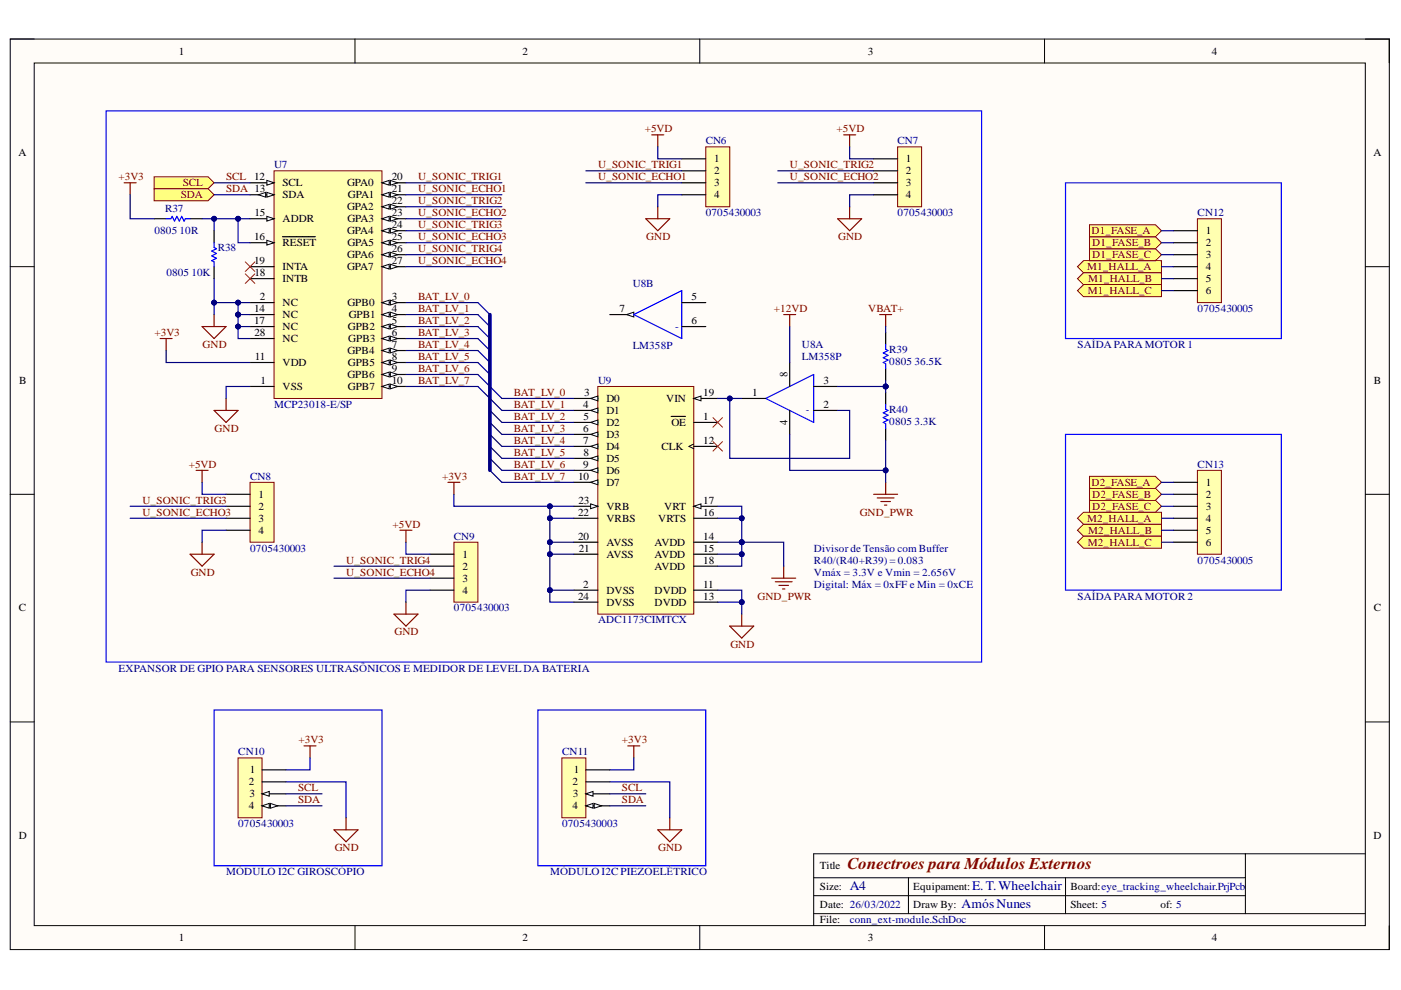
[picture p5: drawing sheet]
<svg xmlns="http://www.w3.org/2000/svg" width="297mm" height="210mm" viewBox="0 0 297 210" stroke-linecap="round" stroke-linejoin="round" font-family="sans-serif">
<defs><g id="words">
<text font-size="3.5" fill="#800000" x="179.7" y="184.3">Conectroes para Módulos Externos</text>
<g font-size="2.8" fill="#000080">
<text x="180.2" y="188.8">A4</text>
<text x="206.1" y="188.8">E. T.Wheelchair</text>
<text x="203.8" y="192.6">AmósNunes</text>
</g>
<g font-size="2.4">
<text x="167" y="79.9" transform="rotate(-90 167 79.9)">8</text>
<text x="167" y="90.1" transform="rotate(-90 167 90.1)">4</text>
</g>
<g font-size="2.3">
<text x="37.9" y="11.6">1</text>
<text x="110.8" y="11.6">2</text>
<text x="184" y="11.6">3</text>
<text x="257" y="11.6">4</text>
<text x="3.9" y="33.1">A</text>
<text x="151.4" y="34.4">1</text>
<text x="192.1" y="34.4">1</text>
<text x="291.2" y="33.1">A</text>
<text x="53.9" y="38.2">12</text>
<text x="59.9" y="39.5">SCL</text>
<text x="73.6" y="39.5">GPA0</text>
<text x="83.1" y="38.2">20</text>
<text x="83.1" y="40.7">21</text>
<text x="151.4" y="36.9">2</text>
<text x="151.4" y="39.5">3</text>
<text x="192.1" y="36.9">2</text>
<text x="192.1" y="39.5">3</text>
<text x="54" y="45.8">15</text>
<text x="59.9" y="42">SDA</text>
<text x="59.9" y="47.1">ADDR</text>
<text x="73.6" y="44.5">GPA2</text>
<text x="73.7" y="47.1">GPA3</text>
<text x="73.8" y="42">GPA1</text>
<text x="83.1" y="43.3">22</text>
<text x="83.1" y="45.8">23</text>
<text x="151.4" y="42">4</text>
<text x="192.1" y="42">4</text>
<text x="53.9" y="51">16</text>
<text x="59.9" y="52.2">RESET</text>
<text x="73.6" y="49.7">GPA4</text>
<text x="73.7" y="52.2">GPA5</text>
<text x="83.1" y="48.3">24</text>
<text x="83.1" y="51">25</text>
<text x="83.1" y="53.5">26</text>
<text x="255.7" y="49.7">1</text>
<text x="255.7" y="52.2">2</text>
<text x="53.9" y="56">19</text>
<text x="54" y="58.6">18</text>
<text x="59.9" y="59.8">INTB</text>
<text x="59.9" y="57.3">INTA</text>
<text x="73.6" y="54.8">GPA6</text>
<text x="73.6" y="57.3">GPA7</text>
<text x="83.1" y="56">27</text>
<text x="255.7" y="54.8">3</text>
<text x="255.7" y="57.3">4</text>
<text x="255.7" y="59.8">5</text>
<text x="55.1" y="63.6">2</text>
<text x="59.9" y="64.9">NC</text>
<text x="73.7" y="64.9">GPB0</text>
<text x="83.1" y="63.6">3</text>
<text x="146.6" y="63.6">5</text>
<text x="255.7" y="62.4">6</text>
<text x="53.9" y="66.2">14</text>
<text x="53.9" y="68.7">17</text>
<text x="54" y="71.3">28</text>
<text x="59.9" y="67.4">NC</text>
<text x="59.9" y="70">NC</text>
<text x="73.8" y="70">GPB2</text>
<text x="73.9" y="67.4">GPB1</text>
<text x="83.1" y="66.2">4</text>
<text x="83.1" y="68.7">5</text>
<text x="83.1" y="71.3">6</text>
<text x="131.4" y="66.2">7</text>
<text x="146.6" y="68.7">6</text>
<text x="54" y="76.3">11</text>
<text x="59.9" y="77.6">VDD</text>
<text x="59.9" y="72.5">NC</text>
<text x="73.7" y="75.1">GPB4</text>
<text x="73.8" y="77.6">GPB5</text>
<text x="73.8" y="72.5">GPB3</text>
<text x="83.1" y="73.8">7</text>
<text x="83.1" y="76.3">8</text>
<text x="4.1" y="81.4">B</text>
<text x="55.2" y="81.4">1</text>
<text x="59.9" y="82.7">VSS</text>
<text x="73.7" y="80.1">GPB6</text>
<text x="73.8" y="82.7">GPB7</text>
<text x="83.1" y="78.9">9</text>
<text x="83.1" y="81.4">10</text>
<text x="123.8" y="83.9">3</text>
<text x="149.1" y="83.9">19</text>
<text x="159.4" y="83.9">1</text>
<text x="174.6" y="81.4">3</text>
<text x="291.3" y="81.4">B</text>
<text x="123.7" y="86.5">4</text>
<text x="123.7" y="89">5</text>
<text x="128.6" y="85.2">D0</text>
<text x="128.6" y="87.7">D1</text>
<text x="141.3" y="85.2">VIN</text>
<text x="149.1" y="89">1</text>
<text x="174.6" y="86.5">2</text>
<text x="123.7" y="91.5">6</text>
<text x="123.7" y="94.2">7</text>
<text x="128.6" y="90.3">D2</text>
<text x="128.6" y="92.9">D3</text>
<text x="128.6" y="95.4">D4</text>
<text x="140.2" y="95.4">CLK</text>
<text x="142.4" y="90.3">OE</text>
<text x="149.1" y="94.2">12</text>
<text x="122.6" y="101.8">10</text>
<text x="123.7" y="99.2">9</text>
<text x="123.7" y="96.7">8</text>
<text x="128.6" y="98">D5</text>
<text x="128.6" y="100.5">D6</text>
<text x="54.8" y="105.6">1</text>
<text x="122.6" y="106.8">23</text>
<text x="128.6" y="103">D7</text>
<text x="149.1" y="106.8">17</text>
<text x="255.7" y="103">1</text>
<text x="255.7" y="105.6">2</text>
<text x="54.8" y="108.1">2</text>
<text x="54.8" y="110.6">3</text>
<text x="54.8" y="113.2">4</text>
<text x="122.6" y="109.4">22</text>
<text x="128.6" y="110.6">VRBS</text>
<text x="128.6" y="108.1">VRB</text>
<text x="139.6" y="110.6">VRTS</text>
<text x="140.8" y="108.1">VRT</text>
<text x="149.1" y="109.4">16</text>
<text x="255.7" y="108.1">3</text>
<text x="255.7" y="110.6">4</text>
<text x="255.7" y="113.2">5</text>
<text x="98" y="118.2">1</text>
<text x="122.6" y="114.4">20</text>
<text x="122.7" y="117">21</text>
<text x="128.6" y="115.7">AVSS</text>
<text x="128.6" y="118.2">AVSS</text>
<text x="138.8" y="115.7">AVDD</text>
<text x="138.8" y="118.2">AVDD</text>
<text x="149.1" y="114.4">14</text>
<text x="149.1" y="117">15</text>
<text x="149.1" y="119.5">18</text>
<text x="255.7" y="115.7">6</text>
<text x="98" y="120.8">2</text>
<text x="98" y="123.3">3</text>
<text x="98" y="125.8">4</text>
<text x="123.7" y="124.6">2</text>
<text x="128.6" y="125.8">DVSS</text>
<text x="138.8" y="125.8">DVDD</text>
<text x="138.8" y="120.8">AVDD</text>
<text x="149.1" y="124.6">11</text>
<text x="4" y="129.6">C</text>
<text x="122.6" y="127.1">24</text>
<text x="128.6" y="128.4">DVSS</text>
<text x="138.8" y="128.4">DVDD</text>
<text x="149.1" y="127.1">13</text>
<text x="291.3" y="129.6">C</text>
<text x="52.8" y="166.5">2</text>
<text x="52.9" y="164">1</text>
<text x="121.4" y="166.5">2</text>
<text x="121.6" y="164">1</text>
<text x="52.8" y="171.6">4</text>
<text x="52.9" y="169">3</text>
<text x="121.4" y="171.6">4</text>
<text x="121.5" y="169">3</text>
<text x="4" y="177.9">D</text>
<text x="291.2" y="177.9">D</text>
<text x="173.8" y="184.3">Title</text>
<text x="173.8" y="188.6">Size:</text>
<text x="193.6" y="188.6">Equipament:</text>
<text x="226.9" y="188.6">Board:eye_tracking_wheelchair.PrjPcb</text>
<text x="173.8" y="192.4">Date: 26/03/2022</text>
<text x="173.8" y="195.7">File:</text>
<text x="193.6" y="192.4">Draw By:</text>
<text x="226.9" y="192.4">Sheet: 5</text>
<text x="246.1" y="192.4">of: 5</text>
<text x="37.9" y="199.5">1</text>
<text x="110.8" y="199.5">2</text>
<text x="184" y="199.5">3</text>
<text x="257" y="199.5">4</text>
</g>
<g font-size="2.3" fill="#800000">
<text x="136.7" y="28.1">+5VD</text>
<text x="177.4" y="28.1">+5VD</text>
<text x="126.8" y="35.7">U_SONIC_TRIG1</text>
<text x="167.5" y="35.7">U_SONIC_TRIG2</text>
<text x="25.1" y="38.2">+3V3</text>
<text x="38.7" y="39.5">SCL</text>
<text x="48" y="38.2">SCL</text>
<text x="48" y="40.7">SDA 13</text>
<text x="88.6" y="38.2">U_SONIC_TRIG1</text>
<text x="88.6" y="40.7">U_SONIC_ECHO1</text>
<text x="126.8" y="38.2">U_SONIC_ECHO1</text>
<text x="167.5" y="38.2">U_SONIC_ECHO2</text>
<text x="38.3" y="42">SDA</text>
<text x="88.6" y="43.3">U_SONIC_TRIG2</text>
<text x="88.6" y="45.8">U_SONIC_ECHO2</text>
<text x="88.6" y="48.3">U_SONIC_TRIG3</text>
<text x="88.6" y="51">U_SONIC_ECHO3</text>
<text x="88.6" y="53.5">U_SONIC_TRIG4</text>
<text x="137" y="51">GND</text>
<text x="177.7" y="51">GND</text>
<text x="231.4" y="49.7">D1_FASE_A</text>
<text x="231.6" y="52.2">D1_FASE_B</text>
<text x="88.6" y="56">U_SONIC_ECHO4</text>
<text x="230.5" y="57.3">M1_HALL_A</text>
<text x="230.7" y="59.8">M1_HALL_B</text>
<text x="231.6" y="54.8">D1_FASE_C</text>
<text x="88.6" y="63.6">BAT_LV_0</text>
<text x="230.7" y="62.4">M1_HALL_C</text>
<text x="32.7" y="71.3">+3V3</text>
<text x="88.6" y="66.2">BAT_LV_1</text>
<text x="88.6" y="68.7">BAT_LV_2</text>
<text x="88.6" y="71.3">BAT_LV_3</text>
<text x="164.1" y="66.2">+12VD</text>
<text x="184.1" y="66.2">VBAT+</text>
<text x="43" y="73.8">GND</text>
<text x="88.6" y="73.8">BAT_LV_4</text>
<text x="88.6" y="76.3">BAT_LV_5</text>
<text x="88.6" y="78.9">BAT_LV_6</text>
<text x="88.6" y="81.4">BAT_LV_7</text>
<text x="108.9" y="83.9">BAT_LV_0</text>
<text x="108.9" y="86.5">BAT_LV_1</text>
<text x="108.9" y="89">BAT_LV_2</text>
<text x="45.5" y="91.5">GND</text>
<text x="108.9" y="91.5">BAT_LV_3</text>
<text x="108.9" y="94.2">BAT_LV_4</text>
<text x="40" y="99.2">+5VD</text>
<text x="93.7" y="101.8">+3V3</text>
<text x="108.9" y="96.7">BAT_LV_5</text>
<text x="108.9" y="99.2">BAT_LV_6</text>
<text x="108.9" y="101.8">BAT_LV_7</text>
<text x="30.2" y="106.8">U_SONIC_TRIG3</text>
<text x="231.4" y="103">D2_FASE_A</text>
<text x="231.6" y="105.6">D2_FASE_B</text>
<text x="30.2" y="109.4">U_SONIC_ECHO3</text>
<text x="83.2" y="111.9">+5VD</text>
<text x="182.3" y="109.4">GND_PWR</text>
<text x="230.5" y="110.6">M2_HALL_A</text>
<text x="230.7" y="113.2">M2_HALL_B</text>
<text x="231.6" y="108.1">D2_FASE_C</text>
<text x="73.4" y="119.5">U_SONIC_TRIG4</text>
<text x="230.7" y="115.7">M2_HALL_C</text>
<text x="40.4" y="122">GND</text>
<text x="73.4" y="122">U_SONIC_ECHO4</text>
<text x="160.6" y="127.1">GND_PWR</text>
<text x="83.7" y="134.7">GND</text>
<text x="154.9" y="137.3">GND</text>
<text x="63.3" y="157.6">+3V3</text>
<text x="131.9" y="157.6">+3V3</text>
<text x="63.2" y="167.8">SCL</text>
<text x="131.9" y="167.8">SCL</text>
<text x="63.2" y="170.3">SDA</text>
<text x="131.9" y="170.3">SDA</text>
<text x="71" y="180.5">GND</text>
<text x="139.6" y="180.5">GND</text>
</g>
<g font-size="2.3" fill="#000080">
<text x="58.1" y="35.7">U7</text>
<text x="149.6" y="30.6">CN6</text>
<text x="190.3" y="30.6">CN7</text>
<text x="35" y="45.1">R37</text>
<text x="149.6" y="45.8">0705430003</text>
<text x="190.3" y="45.8">0705430003</text>
<text x="253.9" y="45.8">CN12</text>
<text x="32.7" y="49.7">0805</text>
<text x="38.1" y="49.7">10R</text>
<text x="46.2" y="53.2">R38</text>
<text x="35.3" y="58.6">0805</text>
<text x="40.6" y="58.6">10K</text>
<text x="134.1" y="60.9">U8B</text>
<text x="143.1" y="70">-</text>
<text x="253.9" y="66.2">0705430005</text>
<text x="134.1" y="74">LM358P</text>
<text x="170" y="73.8">U8A</text>
<text x="170" y="76.3">LM358P</text>
<text x="188.5" y="74.8">R39</text>
<text x="188.5" y="77.3">0805</text>
<text x="193.9" y="77.3">36.5K</text>
<text x="228.5" y="73.8">SAÍDA PARA MOTOR 1</text>
<text x="126.8" y="81.4">U9</text>
<text x="58.1" y="86.5">MCP23018-E/SP</text>
<text x="170.9" y="87.5">-</text>
<text x="188.5" y="87.5">R40</text>
<text x="188.5" y="90">0805</text>
<text x="193.9" y="90">3.3K</text>
<text x="53" y="101.8">CN8</text>
<text x="253.9" y="99.2">CN13</text>
<text x="53" y="117">0705430003</text>
<text x="96.3" y="114.4">CN9</text>
<text x="172.5" y="117">Divisor de Tensão com Buffer</text>
<text x="172.5" y="119.5">R40/(R40+R39) = 0.083</text>
<text x="253.9" y="119.5">0705430005</text>
<text x="172.5" y="122">Vmáx = 3.3V e Vmin = 2.656V</text>
<text x="172.5" y="124.6">Digital: Máx = 0xFF e Min = 0xCE</text>
<text x="96.3" y="129.6">0705430003</text>
<text x="228.5" y="127.1">SAÍDA PARA MOTOR 2</text>
<text x="126.8" y="132.2">ADC1173CIMTCX</text>
<text x="25.1" y="142.4">EXPANSOR DE GPIO PARA SENSORES ULTRASÔNICOS E MEDIDOR DE LEVEL DA BATERIA</text>
<text x="50.5" y="160.2">CN10</text>
<text x="119.2" y="160.2">CN11</text>
<text x="50.5" y="175.4">0705430003</text>
<text x="119.2" y="175.4">0705430003</text>
<text x="48" y="185.6">MÓDULO I2C GIROSCÓPIO</text>
<text x="116.6" y="185.6">MÓDULO I2C PIEZOELÉTRICO</text>
<text x="180.2" y="195.7">conn_ext-module.SchDoc</text>
</g>
</g></defs>
<path d="M2.2 8.3h292.4v193h-292.4z" fill-rule="evenodd" fill="#fffcf8"/>
<path d="M2.2 8.3h292.4v193h-292.4z" fill="none" stroke="#000" stroke-width=".21"/>
<path d="M7.3 13.4h282.2v182.9h-282.2z" fill-rule="evenodd" fill="#fffcf8"/>
<g fill="none" stroke="#000" stroke-width=".21">
<path d="M2.2 8.3h5.1M7.3 13.4h282.2v182.9h-282.2zM75.3 8.3v5.1M148.4 8.3v5.1M221.5 8.3v5.1M289.5 8.3h5.1v5.1M2.2 56.5h5.1M289.5 56.5h5.1M2.2 104.8h5.1M289.5 104.8h5.1M2.2 153.1h5.1M289.5 153.1h5.1"/>
<path d="M75.3 196.3v5M148.4 196.3v5M172.5 186.1h91.5M172.5 193.7h117M172.5 189.9h91.5M192.6 186.1v7.6M221.5 196.3v5M225.9 186.1v7.6M264 181v12.7M289.5 181h-117v15.3M294.6 196.3v5"/>
</g>
<path d="M58.1 36.2h22.9v48.3h-22.9z" fill-rule="evenodd" fill="#ffffb0"/>
<path d="M58.1 36.2h22.9v48.3h-22.9z" fill="none" stroke="#800000" stroke-width=".21"/>
<path d="M81 64.2h5.1" fill="none" stroke="#000" stroke-width=".25"/>
<path d="M81 64.2l1.5-.6v1.1z" fill="#f8fcff"/>
<path d="M81 64.2l1.5-.6v1.1z" fill="none" stroke="#000" stroke-width=".21"/>
<path d="M82.8 63.6l1.5 .6-1.5 .5z" fill="#f8fcff"/>
<path d="M82.8 63.6l1.5 .6-1.5 .5z" fill="none" stroke="#000" stroke-width=".21"/>
<path d="M81 66.7h5.1" fill="none" stroke="#000" stroke-width=".25"/>
<path d="M81 66.7l1.5-.5v1z" fill="#f8fcff"/>
<path d="M81 66.7l1.5-.5v1z" fill="none" stroke="#000" stroke-width=".21"/>
<path d="M82.8 66.2l1.5 .5-1.5 .5z" fill="#f8fcff"/>
<path d="M82.8 66.2l1.5 .5-1.5 .5z" fill="none" stroke="#000" stroke-width=".21"/>
<path d="M81 69.2h5.1" fill="none" stroke="#000" stroke-width=".25"/>
<path d="M81 69.2l1.5-.5v1z" fill="#f8fcff"/>
<path d="M81 69.2l1.5-.5v1z" fill="none" stroke="#000" stroke-width=".21"/>
<path d="M82.8 68.7l1.5 .5-1.5 .5z" fill="#f8fcff"/>
<path d="M82.8 68.7l1.5 .5-1.5 .5z" fill="none" stroke="#000" stroke-width=".21"/>
<path d="M81 71.8h5.1" fill="none" stroke="#000" stroke-width=".25"/>
<path d="M81 71.8l1.5-.5v1z" fill="#f8fcff"/>
<path d="M81 71.8l1.5-.5v1z" fill="none" stroke="#000" stroke-width=".21"/>
<path d="M82.8 71.3l1.5 .5-1.5 .5z" fill="#f8fcff"/>
<path d="M82.8 71.3l1.5 .5-1.5 .5z" fill="none" stroke="#000" stroke-width=".21"/>
<path d="M81 74.3h5.1" fill="none" stroke="#000" stroke-width=".25"/>
<path d="M81 74.3l1.5-.5v1z" fill="#f8fcff"/>
<path d="M81 74.3l1.5-.5v1z" fill="none" stroke="#000" stroke-width=".21"/>
<path d="M82.8 73.8l1.5 .5-1.5 .5z" fill="#f8fcff"/>
<path d="M82.8 73.8l1.5 .5-1.5 .5z" fill="none" stroke="#000" stroke-width=".21"/>
<path d="M81 76.9h5.1" fill="none" stroke="#000" stroke-width=".25"/>
<path d="M81 76.9l1.5-.5v1z" fill="#f8fcff"/>
<path d="M81 76.9l1.5-.5v1z" fill="none" stroke="#000" stroke-width=".21"/>
<path d="M82.8 76.4l1.5 .5-1.5 .5z" fill="#f8fcff"/>
<path d="M82.8 76.4l1.5 .5-1.5 .5z" fill="none" stroke="#000" stroke-width=".21"/>
<path d="M81 79.4h5.1" fill="none" stroke="#000" stroke-width=".25"/>
<path d="M81 79.4l1.5-.5v1z" fill="#f8fcff"/>
<path d="M81 79.4l1.5-.5v1z" fill="none" stroke="#000" stroke-width=".21"/>
<path d="M82.8 78.9l1.5 .5-1.5 .5z" fill="#f8fcff"/>
<path d="M82.8 78.9l1.5 .5-1.5 .5z" fill="none" stroke="#000" stroke-width=".21"/>
<path d="M81 81.9h5.1" fill="none" stroke="#000" stroke-width=".25"/>
<path d="M81 81.9l1.5-.5v1z" fill="#f8fcff"/>
<path d="M81 81.9l1.5-.5v1z" fill="none" stroke="#000" stroke-width=".21"/>
<path d="M82.8 81.4l1.5 .5-1.5 .5z" fill="#f8fcff"/>
<path d="M82.8 81.4l1.5 .5-1.5 .5z" fill="none" stroke="#000" stroke-width=".21"/>
<path d="M53 38.8h5.1M53 76.9h5.1M53 64.2h5.1M53 81.9h5.1" fill="none" stroke="#000" stroke-width=".25"/>
<path d="M56.6 38.2l1.5 .6-1.5 .5z" fill="#f8fcff"/>
<path d="M56.6 38.2l1.5 .6-1.5 .5z" fill="none" stroke="#000" stroke-width=".21"/>
<path d="M53 41.3h5.1" fill="none" stroke="#000" stroke-width=".25"/>
<path d="M56.6 40.8l1.5 .5-1.5 .5z" fill="#f8fcff"/>
<path d="M56.6 40.8l1.5 .5-1.5 .5z" fill="none" stroke="#000" stroke-width=".21"/>
<path d="M54.8 41.3l1.5-.5v1z" fill="#f8fcff"/>
<path d="M54.8 41.3l1.5-.5v1z" fill="none" stroke="#000" stroke-width=".21"/>
<path d="M53 46.4h5.1M53 66.7h5.1" fill="none" stroke="#000" stroke-width=".25"/>
<path d="M56.6 45.9l1.5 .5-1.5 .5z" fill="#f8fcff"/>
<path d="M56.6 45.9l1.5 .5-1.5 .5z" fill="none" stroke="#000" stroke-width=".21"/>
<path d="M53 51.5h5.1M53 71.8h5.1M53 69.2h5.1" fill="none" stroke="#000" stroke-width=".25"/>
<path d="M56.6 51l1.5 .5-1.5 .5z" fill="#f8fcff"/>
<path d="M56.6 51l1.5 .5-1.5 .5z" fill="none" stroke="#000" stroke-width=".21"/>
<path d="M81 38.8h5.1M53 59.1h5.1M53 56.5h5.1M59.9 50.2h6.9" fill="none" stroke="#000" stroke-width=".25"/>
<path d="M81 38.8l1.5-.6v1.1z" fill="#f8fcff"/>
<path d="M81 38.8l1.5-.6v1.1z" fill="none" stroke="#000" stroke-width=".21"/>
<path d="M82.8 38.2l1.5 .6-1.5 .5z" fill="#f8fcff"/>
<path d="M82.8 38.2l1.5 .6-1.5 .5z" fill="none" stroke="#000" stroke-width=".21"/>
<path d="M81 41.3h5.1" fill="none" stroke="#000" stroke-width=".25"/>
<path d="M81 41.3l1.5-.5v1z" fill="#f8fcff"/>
<path d="M81 41.3l1.5-.5v1z" fill="none" stroke="#000" stroke-width=".21"/>
<path d="M82.8 40.8l1.5 .5-1.5 .5z" fill="#f8fcff"/>
<path d="M82.8 40.8l1.5 .5-1.5 .5z" fill="none" stroke="#000" stroke-width=".21"/>
<path d="M81 43.8h5.1" fill="none" stroke="#000" stroke-width=".25"/>
<path d="M81 43.8l1.5-.5v1z" fill="#f8fcff"/>
<path d="M81 43.8l1.5-.5v1z" fill="none" stroke="#000" stroke-width=".21"/>
<path d="M82.8 43.3l1.5 .5-1.5 .5z" fill="#f8fcff"/>
<path d="M82.8 43.3l1.5 .5-1.5 .5z" fill="none" stroke="#000" stroke-width=".21"/>
<path d="M81 46.4h5.1" fill="none" stroke="#000" stroke-width=".25"/>
<path d="M81 46.4l1.5-.5v1z" fill="#f8fcff"/>
<path d="M81 46.4l1.5-.5v1z" fill="none" stroke="#000" stroke-width=".21"/>
<path d="M82.8 45.9l1.5 .5-1.5 .5z" fill="#f8fcff"/>
<path d="M82.8 45.9l1.5 .5-1.5 .5z" fill="none" stroke="#000" stroke-width=".21"/>
<path d="M81 48.9h5.1" fill="none" stroke="#000" stroke-width=".25"/>
<path d="M81 48.9l1.5-.5v1z" fill="#f8fcff"/>
<path d="M81 48.9l1.5-.5v1z" fill="none" stroke="#000" stroke-width=".21"/>
<path d="M82.8 48.4l1.5 .5-1.5 .5z" fill="#f8fcff"/>
<path d="M82.8 48.4l1.5 .5-1.5 .5z" fill="none" stroke="#000" stroke-width=".21"/>
<path d="M81 51.5h5.1" fill="none" stroke="#000" stroke-width=".25"/>
<path d="M81 51.5l1.5-.5v1z" fill="#f8fcff"/>
<path d="M81 51.5l1.5-.5v1z" fill="none" stroke="#000" stroke-width=".21"/>
<path d="M82.8 51l1.5 .5-1.5 .5z" fill="#f8fcff"/>
<path d="M82.8 51l1.5 .5-1.5 .5z" fill="none" stroke="#000" stroke-width=".21"/>
<path d="M81 54h5.1" fill="none" stroke="#000" stroke-width=".25"/>
<path d="M81 54l1.5-.5v1z" fill="#f8fcff"/>
<path d="M81 54l1.5-.5v1z" fill="none" stroke="#000" stroke-width=".21"/>
<path d="M82.8 53.5l1.5 .5-1.5 .5z" fill="#f8fcff"/>
<path d="M82.8 53.5l1.5 .5-1.5 .5z" fill="none" stroke="#000" stroke-width=".21"/>
<path d="M81 56.5h5.1" fill="none" stroke="#000" stroke-width=".25"/>
<path d="M81 56.5l1.5-.5v1z" fill="#f8fcff"/>
<path d="M81 56.5l1.5-.5v1z" fill="none" stroke="#000" stroke-width=".21"/>
<path d="M82.8 56l1.5 .5-1.5 .5z" fill="#f8fcff"/>
<path d="M82.8 56l1.5 .5-1.5 .5z" fill="none" stroke="#000" stroke-width=".21"/>
<path d="M32.7 46.4h2.5M40.3 46.4h2.5M45.4 48.9v2.6M45.4 56.5v2.6" fill="none" stroke="#000" stroke-width=".25"/>
<path d="M35.2 46.4h1l.3-.5 .5 1 .5-1 .5 1 .5-1 .5 1 .3-.5h1M45.4 51.5v1l.5 .2-1 .5 1 .5-1 .6 1 .5-1 .5 .5 .2v1" fill="none" stroke="#00f" stroke-width=".25"/>
<path d="M26.3 38.8h2.6M27.6 38.8v2.5M42.8 69.2h5.1l-2.5 2.6zM45.4 66.7v2.5" fill="none" stroke="#800000" stroke-width=".25"/>
<path d="M32.7 37.5h11.4l1.3 1.3-1.3 1.2h-11.4z" fill-rule="evenodd" fill="#ffff80"/>
<path d="M32.7 37.5h11.4l1.3 1.3-1.3 1.2h-11.4z" fill="none" stroke="#800000" stroke-width=".21"/>
<path d="M32.7 40h11.4l1.3 1.3-1.3 1.3h-11.4z" fill-rule="evenodd" fill="#ffff80"/>
<path d="M32.7 40h11.4l1.3 1.3-1.3 1.3h-11.4z" fill="none" stroke="#800000" stroke-width=".21"/>
<path d="M33.9 71.8h2.6M35.2 71.8v2.5M45.4 87h5.1l-2.6 2.6zM47.9 84.5v2.5" fill="none" stroke="#800000" stroke-width=".25"/>
<path d="M126.7 81.9h20.4v48.3h-20.4z" fill-rule="evenodd" fill="#ffffb0"/>
<path d="M126.7 81.9h20.4v48.3h-20.4z" fill="none" stroke="#800000" stroke-width=".21"/>
<path d="M121.7 84.5h5M142.3 88.3h3M147.1 89.6h5.1M121.7 125.1h5" fill="none" stroke="#000" stroke-width=".25"/>
<path d="M125.2 84.5l1.5-.5v1z" fill="#f8fcff"/>
<path d="M125.2 84.5l1.5-.5v1z" fill="none" stroke="#000" stroke-width=".21"/>
<path d="M121.7 87h5" fill="none" stroke="#000" stroke-width=".25"/>
<path d="M125.2 87l1.5-.5v1z" fill="#f8fcff"/>
<path d="M125.2 87l1.5-.5v1z" fill="none" stroke="#000" stroke-width=".21"/>
<path d="M121.7 89.6h5" fill="none" stroke="#000" stroke-width=".25"/>
<path d="M125.2 89.6l1.5-.5v1z" fill="#f8fcff"/>
<path d="M125.2 89.6l1.5-.5v1z" fill="none" stroke="#000" stroke-width=".21"/>
<path d="M121.7 92.1h5" fill="none" stroke="#000" stroke-width=".25"/>
<path d="M125.2 92.1l1.5-.5v1z" fill="#f8fcff"/>
<path d="M125.2 92.1l1.5-.5v1z" fill="none" stroke="#000" stroke-width=".21"/>
<path d="M121.7 94.6h5" fill="none" stroke="#000" stroke-width=".25"/>
<path d="M125.2 94.6l1.5-.5v1.1z" fill="#f8fcff"/>
<path d="M125.2 94.6l1.5-.5v1.1z" fill="none" stroke="#000" stroke-width=".21"/>
<path d="M121.7 97.2h5" fill="none" stroke="#000" stroke-width=".25"/>
<path d="M125.2 97.2l1.5-.5v1z" fill="#f8fcff"/>
<path d="M125.2 97.2l1.5-.5v1z" fill="none" stroke="#000" stroke-width=".21"/>
<path d="M121.7 99.7h5" fill="none" stroke="#000" stroke-width=".25"/>
<path d="M125.2 99.7l1.5-.5v1z" fill="#f8fcff"/>
<path d="M125.2 99.7l1.5-.5v1z" fill="none" stroke="#000" stroke-width=".21"/>
<path d="M121.7 102.3h5" fill="none" stroke="#000" stroke-width=".25"/>
<path d="M125.2 102.3l1.5-.5v1z" fill="#f8fcff"/>
<path d="M147.1 94.1l-1 .5 1 .6M125.2 102.3l1.5-.5v1z" fill="none" stroke="#000" stroke-width=".21"/>
<path d="M147.1 94.6h5.1M147.1 115h5.1M147.1 117.5h5.1M147.1 109.9h5.1M147.1 107.3h5.1M147.1 125.1h5.1M147.1 127.7h5.1" fill="none" stroke="#000" stroke-width=".25"/>
<path d="M147.1 107.3l1.5-.5v1.1z" fill="#f8fcff"/>
<path d="M147.1 107.3l1.5-.5v1.1z" fill="none" stroke="#000" stroke-width=".21"/>
<path d="M147.1 84.5h5.1M147.1 120h5.1" fill="none" stroke="#000" stroke-width=".25"/>
<path d="M147.1 84.5l1.5-.5v1z" fill="#f8fcff"/>
<path d="M147.1 84.5l1.5-.5v1z" fill="none" stroke="#000" stroke-width=".21"/>
<path d="M121.7 115h5M121.7 117.5h5M121.7 109.9h5M121.7 107.3h5" fill="none" stroke="#000" stroke-width=".25"/>
<path d="M125.2 106.8l1.5 .5-1.5 .6z" fill="#f8fcff"/>
<path d="M125.2 106.8l1.5 .5-1.5 .6z" fill="none" stroke="#000" stroke-width=".21"/>
<path d="M129.3 66.7h5.1M144.5 64.2h5.1M144.5 69.2h5.1M167.4 76.9v5M157.3 84.5h5M167.4 87v5.1M172.5 81.9h5.1M172.5 87h5.1M121.7 127.7h5" fill="none" stroke="#000" stroke-width=".25"/>
<path d="M95 102.3h2.5M96.2 102.3v2.5M154.7 132.7h5.1l-2.5 2.6zM157.3 130.2v2.5" fill="none" stroke="#800000" stroke-width=".25"/>
<path d="M144.5 61.6v10.2M162.3 84.5l10.2-5.1v10.2z" fill="none" stroke="#00f" stroke-width=".25"/>
<path d="M132.9 66.7l1.5-.5v1z" fill="#f8fcff"/>
<path d="M132.9 66.7l1.5-.5v1z" fill="none" stroke="#000" stroke-width=".21"/>
<path d="M144.5 61.6l-10.1 5.1 10.1 5.1M187.8 73.1v1l.5 .2-1 .5 1 .5-1 .5 1 .6-1 .5 .5 .2v1M187.8 85.8v1l.5 .2-1 .5 1 .5-1 .5 1 .6-1 .5 .5 .2v1" fill="none" stroke="#00f" stroke-width=".25"/>
<g fill="none" stroke="#800000" stroke-width=".25">
<path d="M166.2 66.7h2.5M167.4 66.7v2.5M186.5 66.7h2.5M187.8 66.7v2.5M185.2 104.8h5.1M186 105.6h3.6M186.8 106.3h2M187.5 107.1h.5M187.8 102.3v2.5M163.6 122.6h5.1M164.4 123.3h3.5M165.1 124.1h2.1"/>
<path d="M165.9 124.9h.5M166.2 120v2.6"/>
</g>
<path d="M187.8 70.5v2.6M187.8 78.1v2.6M187.8 83.2v2.6M187.8 90.8v2.6" fill="none" stroke="#000" stroke-width=".25"/>
<g fill="none" stroke="#000080" stroke-width=".25">
<path d="M101.3 64.2l2.6 2.5M101.3 66.7l2.6 2.5M101.3 69.2l2.6 2.6M101.3 71.8l2.6 2.5M101.3 74.3l2.6 2.6M101.3 76.9l2.6 2.5M101.3 79.4l5.1 5.1M101.3 81.9l5.1 5.1M103.9 99.7l2.5 2.6M103.9 97.2l2.5 2.5M103.9 94.6l2.5 2.6M103.9 92.1l2.5 2.5"/>
<path d="M103.9 89.6l2.5 2.5M103.9 87l2.5 2.6"/>
</g>
<path d="M190.3 31.1h5.1v12.7h-5.1z" fill-rule="evenodd" fill="#ffffb0"/>
<path d="M190.3 31.1h5.1v12.7h-5.1z" fill="none" stroke="#800000" stroke-width=".21"/>
<path d="M185.2 33.7h5.1M185.2 36.2h5.1M185.2 38.8h5.1M185.2 41.3h5.1" fill="none" stroke="#000" stroke-width=".25"/>
<path d="M22.5 23.5h185.6v116.9h-185.6z" fill="none" stroke="#00f" stroke-width=".25"/>
<path d="M178.9 28.6h2.5M180.1 28.6v2.5M177.6 46.4h5.1l-2.6 2.5zM180.1 43.8v2.6" fill="none" stroke="#800000" stroke-width=".25"/>
<path d="M149.6 31.1h5.1v12.7h-5.1z" fill-rule="evenodd" fill="#ffffb0"/>
<path d="M149.6 31.1h5.1v12.7h-5.1z" fill="none" stroke="#800000" stroke-width=".21"/>
<path d="M144.5 33.7h5.1M144.5 36.2h5.1M144.5 38.8h5.1M144.5 41.3h5.1" fill="none" stroke="#000" stroke-width=".25"/>
<path d="M138.2 28.6h2.5M139.5 28.6v2.5M136.9 46.4h5.1l-2.5 2.5zM139.5 43.8v2.6" fill="none" stroke="#800000" stroke-width=".25"/>
<path d="M53 102.3h5.1v12.7h-5.1z" fill-rule="evenodd" fill="#ffffb0"/>
<path d="M53 102.3h5.1v12.7h-5.1z" fill="none" stroke="#800000" stroke-width=".21"/>
<path d="M47.9 104.8h5.1M47.9 107.3h5.1M47.9 109.9h5.1M47.9 112.4h5.1" fill="none" stroke="#000" stroke-width=".25"/>
<path d="M41.6 99.7h2.5M42.8 99.7v2.6M40.3 117.5h5.1l-2.6 2.5zM42.8 115v2.5" fill="none" stroke="#800000" stroke-width=".25"/>
<path d="M96.2 115h5.1v12.7h-5.1z" fill-rule="evenodd" fill="#ffffb0"/>
<path d="M96.2 115h5.1v12.7h-5.1z" fill="none" stroke="#800000" stroke-width=".21"/>
<path d="M91.2 117.5h5M91.2 120h5M91.2 122.6h5M91.2 125.1h5" fill="none" stroke="#000" stroke-width=".25"/>
<path d="M84.8 112.4h2.5M86.1 112.4v2.6M83.5 130.2h5.1l-2.5 2.5zM86.1 127.7v2.5" fill="none" stroke="#800000" stroke-width=".25"/>
<path d="M50.5 160.7h5.1v12.7h-5.1z" fill-rule="evenodd" fill="#ffffb0"/>
<path d="M50.5 160.7h5.1v12.7h-5.1z" fill="none" stroke="#800000" stroke-width=".21"/>
<path d="M55.6 163.2h5M55.6 165.8h5M55.6 168.3h5" fill="none" stroke="#000" stroke-width=".25"/>
<path d="M55.6 168.3l1.5-.5v1z" fill="#f8fcff"/>
<path d="M55.6 168.3l1.5-.5v1z" fill="none" stroke="#000" stroke-width=".21"/>
<path d="M55.6 170.9h5" fill="none" stroke="#000" stroke-width=".25"/>
<path d="M55.6 170.9l1.5-.6v1.1z" fill="#f8fcff"/>
<path d="M55.6 170.9l1.5-.6v1.1z" fill="none" stroke="#000" stroke-width=".21"/>
<path d="M57.3 170.3l1.6 .6-1.6 .5z" fill="#f8fcff"/>
<path d="M57.3 170.3l1.6 .6-1.6 .5z" fill="none" stroke="#000" stroke-width=".21"/>
<path d="M64.5 158.1h2.5M65.7 158.1v2.6M70.8 175.9h5.1l-2.5 2.6zM73.4 173.4v2.5" fill="none" stroke="#800000" stroke-width=".25"/>
<path d="M45.4 150.5h35.6v33.1h-35.6z" fill="none" stroke="#00f" stroke-width=".25"/>
<path d="M119.1 160.7h5.1v12.7h-5.1z" fill-rule="evenodd" fill="#ffffb0"/>
<path d="M119.1 160.7h5.1v12.7h-5.1z" fill="none" stroke="#800000" stroke-width=".21"/>
<path d="M124.2 163.2h5.1M124.2 165.8h5.1M124.2 168.3h5.1" fill="none" stroke="#000" stroke-width=".25"/>
<path d="M124.2 168.3l1.5-.5v1z" fill="#f8fcff"/>
<path d="M124.2 168.3l1.5-.5v1z" fill="none" stroke="#000" stroke-width=".21"/>
<path d="M124.2 170.9h5.1" fill="none" stroke="#000" stroke-width=".25"/>
<path d="M124.2 170.9l1.5-.6v1.1z" fill="#f8fcff"/>
<path d="M124.2 170.9l1.5-.6v1.1z" fill="none" stroke="#000" stroke-width=".21"/>
<path d="M126 170.3l1.5 .6-1.5 .5z" fill="#f8fcff"/>
<path d="M126 170.3l1.5 .6-1.5 .5z" fill="none" stroke="#000" stroke-width=".21"/>
<path d="M133.1 158.1h2.6M134.4 158.1v2.6M139.5 175.9h5.1l-2.6 2.6zM142 173.4v2.5" fill="none" stroke="#800000" stroke-width=".25"/>
<path d="M114 150.5h35.6v33.1h-35.6z" fill="none" stroke="#00f" stroke-width=".25"/>
<path d="M52 55.5l2 2.1M52 58.1l2 2M54 55.5l-2 2.1M54 58.1l-2 2M151.2 93.6l2 2.1M151.2 88.5l2 2.1M153.2 93.6l-2 2.1M153.2 88.5l-2 2.1" fill="none" stroke="#f00" stroke-width=".21"/>
<path d="M253.9 46.4h5.1v17.8h-5.1z" fill-rule="evenodd" fill="#ffffb0"/>
<path d="M253.9 46.4h5.1v17.8h-5.1z" fill="none" stroke="#800000" stroke-width=".21"/>
<path d="M248.8 48.9h5.1M248.8 51.5h5.1M248.8 54h5.1M248.8 56.5h5.1M248.8 59.1h5.1M248.8 61.6h5.1" fill="none" stroke="#000" stroke-width=".25"/>
<path d="M253.9 99.7h5.1v17.8h-5.1z" fill-rule="evenodd" fill="#ffffb0"/>
<path d="M253.9 99.7h5.1v17.8h-5.1z" fill="none" stroke="#800000" stroke-width=".21"/>
<path d="M248.8 102.3h5.1M248.8 104.8h5.1M248.8 107.3h5.1M248.8 109.9h5.1M248.8 112.4h5.1M248.8 115h5.1" fill="none" stroke="#000" stroke-width=".25"/>
<path d="M228.4 59.1l1.3-1.3h16.6v2.5h-16.6z" fill-rule="evenodd" fill="#ffff80"/>
<path d="M228.4 59.1l1.3-1.3h16.6v2.5h-16.6z" fill="none" stroke="#800000" stroke-width=".21"/>
<path d="M228.4 61.6l1.3-1.3h16.6v2.6h-16.6z" fill-rule="evenodd" fill="#ffff80"/>
<path d="M228.4 61.6l1.3-1.3h16.6v2.6h-16.6z" fill="none" stroke="#800000" stroke-width=".21"/>
<path d="M228.4 56.5l1.3-1.2h16.6v2.5h-16.6z" fill-rule="evenodd" fill="#ffff80"/>
<path d="M228.4 56.5l1.3-1.2h16.6v2.5h-16.6z" fill="none" stroke="#800000" stroke-width=".21"/>
<path d="M231 52.7h14l1.3 1.3-1.3 1.3h-14z" fill-rule="evenodd" fill="#ffff80"/>
<path d="M231 52.7h14l1.3 1.3-1.3 1.3h-14z" fill="none" stroke="#800000" stroke-width=".21"/>
<path d="M231 50.2h14l1.3 1.3-1.3 1.2h-14z" fill-rule="evenodd" fill="#ffff80"/>
<path d="M231 50.2h14l1.3 1.3-1.3 1.2h-14z" fill="none" stroke="#800000" stroke-width=".21"/>
<path d="M231 47.7h14l1.3 1.2-1.3 1.3h-14z" fill-rule="evenodd" fill="#ffff80"/>
<path d="M231 47.7h14l1.3 1.2-1.3 1.3h-14z" fill="none" stroke="#800000" stroke-width=".21"/>
<path d="M228.4 112.4l1.3-1.2h16.6v2.5h-16.6z" fill-rule="evenodd" fill="#ffff80"/>
<path d="M228.4 112.4l1.3-1.2h16.6v2.5h-16.6z" fill="none" stroke="#800000" stroke-width=".21"/>
<path d="M228.4 115l1.3-1.3h16.6v2.5h-16.6z" fill-rule="evenodd" fill="#ffff80"/>
<path d="M228.4 115l1.3-1.3h16.6v2.5h-16.6z" fill="none" stroke="#800000" stroke-width=".21"/>
<path d="M228.4 109.9l1.3-1.3h16.6v2.6h-16.6z" fill-rule="evenodd" fill="#ffff80"/>
<path d="M228.4 109.9l1.3-1.3h16.6v2.6h-16.6z" fill="none" stroke="#800000" stroke-width=".21"/>
<path d="M231 106.1h14l1.3 1.2-1.3 1.3h-14z" fill-rule="evenodd" fill="#ffff80"/>
<path d="M231 106.1h14l1.3 1.2-1.3 1.3h-14z" fill="none" stroke="#800000" stroke-width=".21"/>
<path d="M231 103.5h14l1.3 1.3-1.3 1.3h-14z" fill-rule="evenodd" fill="#ffff80"/>
<path d="M231 103.5h14l1.3 1.3-1.3 1.3h-14z" fill="none" stroke="#800000" stroke-width=".21"/>
<path d="M231 101h14l1.3 1.3-1.3 1.2h-14z" fill-rule="evenodd" fill="#ffff80"/>
<path d="M231 101h14l1.3 1.3-1.3 1.2h-14z" fill="none" stroke="#800000" stroke-width=".21"/>
<path d="M225.9 38.8h45.8v33h-45.8zM225.9 92.1h45.8v33h-45.8z" fill="none" stroke="#00f" stroke-width=".25"/>
<path d="M86.1 38.8h20.3M53 46.4h-7.6v2.5M86.1 41.3h20.3M86.1 43.8h20.3M86.1 46.4h20.3M86.1 48.9h20.3M86.1 51.5h20.3M86.1 54h20.3M86.1 56.5h20.3" fill="none" stroke="#000080" stroke-width=".25"/>
<circle cx="50.5" cy="46.4" r=".51" fill="#000080"/>
<circle cx="50.5" cy="46.4" r=".51" fill="none" stroke="#000080" stroke-width=".21"/>
<circle cx="45.4" cy="46.4" r=".51" fill="#000080"/>
<circle cx="45.4" cy="46.4" r=".51" fill="none" stroke="#000080" stroke-width=".21"/>
<path d="M50.5 46.4v5.1h2.5" fill="none" stroke="#000080" stroke-width=".25"/>
<circle cx="50.5" cy="46.4" r=".51" fill="#000080"/>
<circle cx="50.5" cy="46.4" r=".51" fill="none" stroke="#000080" stroke-width=".21"/>
<path d="M42.8 46.4h2.6" fill="none" stroke="#000080" stroke-width=".25"/>
<circle cx="45.4" cy="46.4" r=".51" fill="#000080"/>
<circle cx="45.4" cy="46.4" r=".51" fill="none" stroke="#000080" stroke-width=".21"/>
<path d="M45.4 59.1v7.6" fill="none" stroke="#000080" stroke-width=".25"/>
<circle cx="45.4" cy="64.2" r=".51" fill="#000080"/>
<circle cx="45.4" cy="64.2" r=".51" fill="none" stroke="#000080" stroke-width=".21"/>
<path d="M50.5 66.7h2.5" fill="none" stroke="#000080" stroke-width=".25"/>
<circle cx="50.5" cy="66.7" r=".51" fill="#000080"/>
<circle cx="50.5" cy="66.7" r=".51" fill="none" stroke="#000080" stroke-width=".21"/>
<path d="M50.5 66.7v2.5h2.5" fill="none" stroke="#000080" stroke-width=".25"/>
<circle cx="50.5" cy="69.2" r=".51" fill="#000080"/>
<circle cx="50.5" cy="69.2" r=".51" fill="none" stroke="#000080" stroke-width=".21"/>
<circle cx="50.5" cy="66.7" r=".51" fill="#000080"/>
<circle cx="50.5" cy="66.7" r=".51" fill="none" stroke="#000080" stroke-width=".21"/>
<path d="M50.5 69.2v2.6h2.5" fill="none" stroke="#000080" stroke-width=".25"/>
<circle cx="50.5" cy="69.2" r=".51" fill="#000080"/>
<circle cx="50.5" cy="69.2" r=".51" fill="none" stroke="#000080" stroke-width=".21"/>
<path d="M53 64.2h-2.5v2.5" fill="none" stroke="#000080" stroke-width=".25"/>
<circle cx="50.5" cy="64.2" r=".51" fill="#000080"/>
<circle cx="50.5" cy="64.2" r=".51" fill="none" stroke="#000080" stroke-width=".21"/>
<circle cx="50.5" cy="66.7" r=".51" fill="#000080"/>
<circle cx="50.5" cy="66.7" r=".51" fill="none" stroke="#000080" stroke-width=".21"/>
<path d="M45.4 64.2h5.1" fill="none" stroke="#000080" stroke-width=".25"/>
<circle cx="50.5" cy="64.2" r=".51" fill="#000080"/>
<circle cx="50.5" cy="64.2" r=".51" fill="none" stroke="#000080" stroke-width=".21"/>
<circle cx="45.4" cy="64.2" r=".51" fill="#000080"/>
<circle cx="45.4" cy="64.2" r=".51" fill="none" stroke="#000080" stroke-width=".21"/>
<path d="M45.4 38.8h7.6M45.4 41.3h7.6M35.2 74.3v2.6h17.8M53 81.9h-5.1v2.6M152.2 125.1h5.1v5.1" fill="none" stroke="#000080" stroke-width=".25"/>
<circle cx="157.3" cy="127.7" r=".51" fill="#000080"/>
<circle cx="157.3" cy="127.7" r=".51" fill="none" stroke="#000080" stroke-width=".21"/>
<path d="M152.2 127.7h5.1" fill="none" stroke="#000080" stroke-width=".25"/>
<circle cx="157.3" cy="127.7" r=".51" fill="#000080"/>
<circle cx="157.3" cy="127.7" r=".51" fill="none" stroke="#000080" stroke-width=".21"/>
<path d="M152.2 115h5.1v2.5" fill="none" stroke="#000080" stroke-width=".25"/>
<circle cx="157.3" cy="115" r=".51" fill="#000080"/>
<circle cx="157.3" cy="115" r=".51" fill="none" stroke="#000080" stroke-width=".21"/>
<circle cx="157.3" cy="117.5" r=".51" fill="#000080"/>
<circle cx="157.3" cy="117.5" r=".51" fill="none" stroke="#000080" stroke-width=".21"/>
<path d="M152.2 107.3h5.1v7.7" fill="none" stroke="#000080" stroke-width=".25"/>
<circle cx="157.3" cy="109.9" r=".51" fill="#000080"/>
<circle cx="157.3" cy="109.9" r=".51" fill="none" stroke="#000080" stroke-width=".21"/>
<circle cx="157.3" cy="115" r=".51" fill="#000080"/>
<circle cx="157.3" cy="115" r=".51" fill="none" stroke="#000080" stroke-width=".21"/>
<path d="M152.2 109.9h5.1" fill="none" stroke="#000080" stroke-width=".25"/>
<circle cx="157.3" cy="109.9" r=".51" fill="#000080"/>
<circle cx="157.3" cy="109.9" r=".51" fill="none" stroke="#000080" stroke-width=".21"/>
<path d="M96.2 104.8v2.5h25.5" fill="none" stroke="#000080" stroke-width=".25"/>
<circle cx="116.6" cy="107.3" r=".51" fill="#000080"/>
<circle cx="116.6" cy="107.3" r=".51" fill="none" stroke="#000080" stroke-width=".21"/>
<path d="M116.6 107.3v2.6h5.1" fill="none" stroke="#000080" stroke-width=".25"/>
<circle cx="116.6" cy="109.9" r=".51" fill="#000080"/>
<circle cx="116.6" cy="109.9" r=".51" fill="none" stroke="#000080" stroke-width=".21"/>
<circle cx="116.6" cy="107.3" r=".51" fill="#000080"/>
<circle cx="116.6" cy="107.3" r=".51" fill="none" stroke="#000080" stroke-width=".21"/>
<path d="M116.6 109.9v5.1h5.1" fill="none" stroke="#000080" stroke-width=".25"/>
<circle cx="116.6" cy="115" r=".51" fill="#000080"/>
<circle cx="116.6" cy="115" r=".51" fill="none" stroke="#000080" stroke-width=".21"/>
<circle cx="116.6" cy="109.9" r=".51" fill="#000080"/>
<circle cx="116.6" cy="109.9" r=".51" fill="none" stroke="#000080" stroke-width=".21"/>
<path d="M116.6 115v2.5h5.1" fill="none" stroke="#000080" stroke-width=".25"/>
<circle cx="116.6" cy="117.5" r=".51" fill="#000080"/>
<circle cx="116.6" cy="117.5" r=".51" fill="none" stroke="#000080" stroke-width=".21"/>
<circle cx="116.6" cy="115" r=".51" fill="#000080"/>
<circle cx="116.6" cy="115" r=".51" fill="none" stroke="#000080" stroke-width=".21"/>
<path d="M116.6 117.5v7.6h5.1" fill="none" stroke="#000080" stroke-width=".25"/>
<circle cx="116.6" cy="125.1" r=".51" fill="#000080"/>
<circle cx="116.6" cy="125.1" r=".51" fill="none" stroke="#000080" stroke-width=".21"/>
<circle cx="116.6" cy="117.5" r=".51" fill="#000080"/>
<circle cx="116.6" cy="117.5" r=".51" fill="none" stroke="#000080" stroke-width=".21"/>
<path d="M116.6 125.1v2.6h5.1" fill="none" stroke="#000080" stroke-width=".25"/>
<circle cx="116.6" cy="125.1" r=".51" fill="#000080"/>
<circle cx="116.6" cy="125.1" r=".51" fill="none" stroke="#000080" stroke-width=".21"/>
<path d="M167.4 69.2v7.7M187.8 69.2v1.3M187.8 80.7v1.2" fill="none" stroke="#000080" stroke-width=".25"/>
<circle cx="187.8" cy="81.9" r=".51" fill="#000080"/>
<circle cx="187.8" cy="81.9" r=".51" fill="none" stroke="#000080" stroke-width=".21"/>
<path d="M152.2 117.5h5.1v2.5h-5.1" fill="none" stroke="#000080" stroke-width=".25"/>
<circle cx="157.3" cy="117.5" r=".51" fill="#000080"/>
<circle cx="157.3" cy="117.5" r=".51" fill="none" stroke="#000080" stroke-width=".21"/>
<path d="M157.3 115h8.9v5" fill="none" stroke="#000080" stroke-width=".25"/>
<circle cx="157.3" cy="115" r=".51" fill="#000080"/>
<circle cx="157.3" cy="115" r=".51" fill="none" stroke="#000080" stroke-width=".21"/>
<path d="M152.2 84.5h5.1" fill="none" stroke="#000080" stroke-width=".25"/>
<circle cx="154.7" cy="84.5" r=".51" fill="#000080"/>
<circle cx="154.7" cy="84.5" r=".51" fill="none" stroke="#000080" stroke-width=".21"/>
<path d="M187.8 81.9v1.3" fill="none" stroke="#000080" stroke-width=".25"/>
<circle cx="187.8" cy="81.9" r=".51" fill="#000080"/>
<circle cx="187.8" cy="81.9" r=".51" fill="none" stroke="#000080" stroke-width=".21"/>
<path d="M177.6 81.9h10.2" fill="none" stroke="#000080" stroke-width=".25"/>
<circle cx="187.8" cy="81.9" r=".51" fill="#000080"/>
<circle cx="187.8" cy="81.9" r=".51" fill="none" stroke="#000080" stroke-width=".21"/>
<path d="M154.7 84.5v12.7h25.4v-10.2h-2.5" fill="none" stroke="#000080" stroke-width=".25"/>
<circle cx="154.7" cy="84.5" r=".51" fill="#000080"/>
<circle cx="154.7" cy="84.5" r=".51" fill="none" stroke="#000080" stroke-width=".21"/>
<path d="M187.8 93.4v6.3" fill="none" stroke="#000080" stroke-width=".25"/>
<circle cx="187.8" cy="99.7" r=".51" fill="#000080"/>
<circle cx="187.8" cy="99.7" r=".51" fill="none" stroke="#000080" stroke-width=".21"/>
<path d="M167.4 92.1v7.6h20.4v2.6" fill="none" stroke="#000080" stroke-width=".25"/>
<circle cx="187.8" cy="99.7" r=".51" fill="#000080"/>
<circle cx="187.8" cy="99.7" r=".51" fill="none" stroke="#000080" stroke-width=".21"/>
<g fill="none" stroke="#000080" stroke-width=".25">
<path d="M124.2 36.2h20.3M124.2 38.8h20.3M139.5 31.1v2.6h5M164.9 36.2h20.3M164.9 38.8h20.3M180.1 31.1v2.6h5.1M27.6 41.3v5.1h5.1M144.5 41.3h-5v2.5M185.2 41.3h-5.1v2.5M246.3 56.5h2.5M246.3 59.1h2.5M246.3 48.9h2.5"/>
<path d="M246.3 51.5h2.5M246.3 54h2.5M86.1 64.2h15.2M86.1 66.7h15.2M86.1 69.2h15.2M86.1 71.8h15.2M86.1 74.3h15.2M86.1 76.9h15.2M86.1 79.4h15.2M246.3 61.6h2.5M86.1 81.9h15.2M106.4 84.5h15.3"/>
<path d="M106.4 87h15.3M106.4 89.6h15.3M106.4 92.1h15.3M106.4 94.6h15.3M106.4 97.2h15.3M106.4 99.7h15.3M27.6 107.3h20.3M27.6 109.9h20.3M42.8 102.3v2.5h5.1M47.9 112.4h-5.1v2.6M86.1 115v2.5h5.1M106.4 102.3h15.3"/>
<path d="M246.3 102.3h2.5M246.3 107.3h2.5M246.3 109.9h2.5M246.3 112.4h2.5M246.3 115h2.5M246.3 104.8h2.5M70.8 120h20.4M70.8 122.6h20.4M91.2 125.1h-5.1v2.6M60.6 165.8h12.8v7.6M60.6 170.9h7.7M60.6 168.3h7.7"/>
<path d="M65.7 160.7v2.5h-5.1M129.3 170.9h7.6M129.3 168.3h7.6M129.3 165.8h12.7v7.6M134.4 160.7v2.5h-5.1"/>
</g>
<path d="M103.9 66.7v33" fill="none" stroke="#000080" stroke-width=".75"/>
<use href="#words"/>
</svg>
